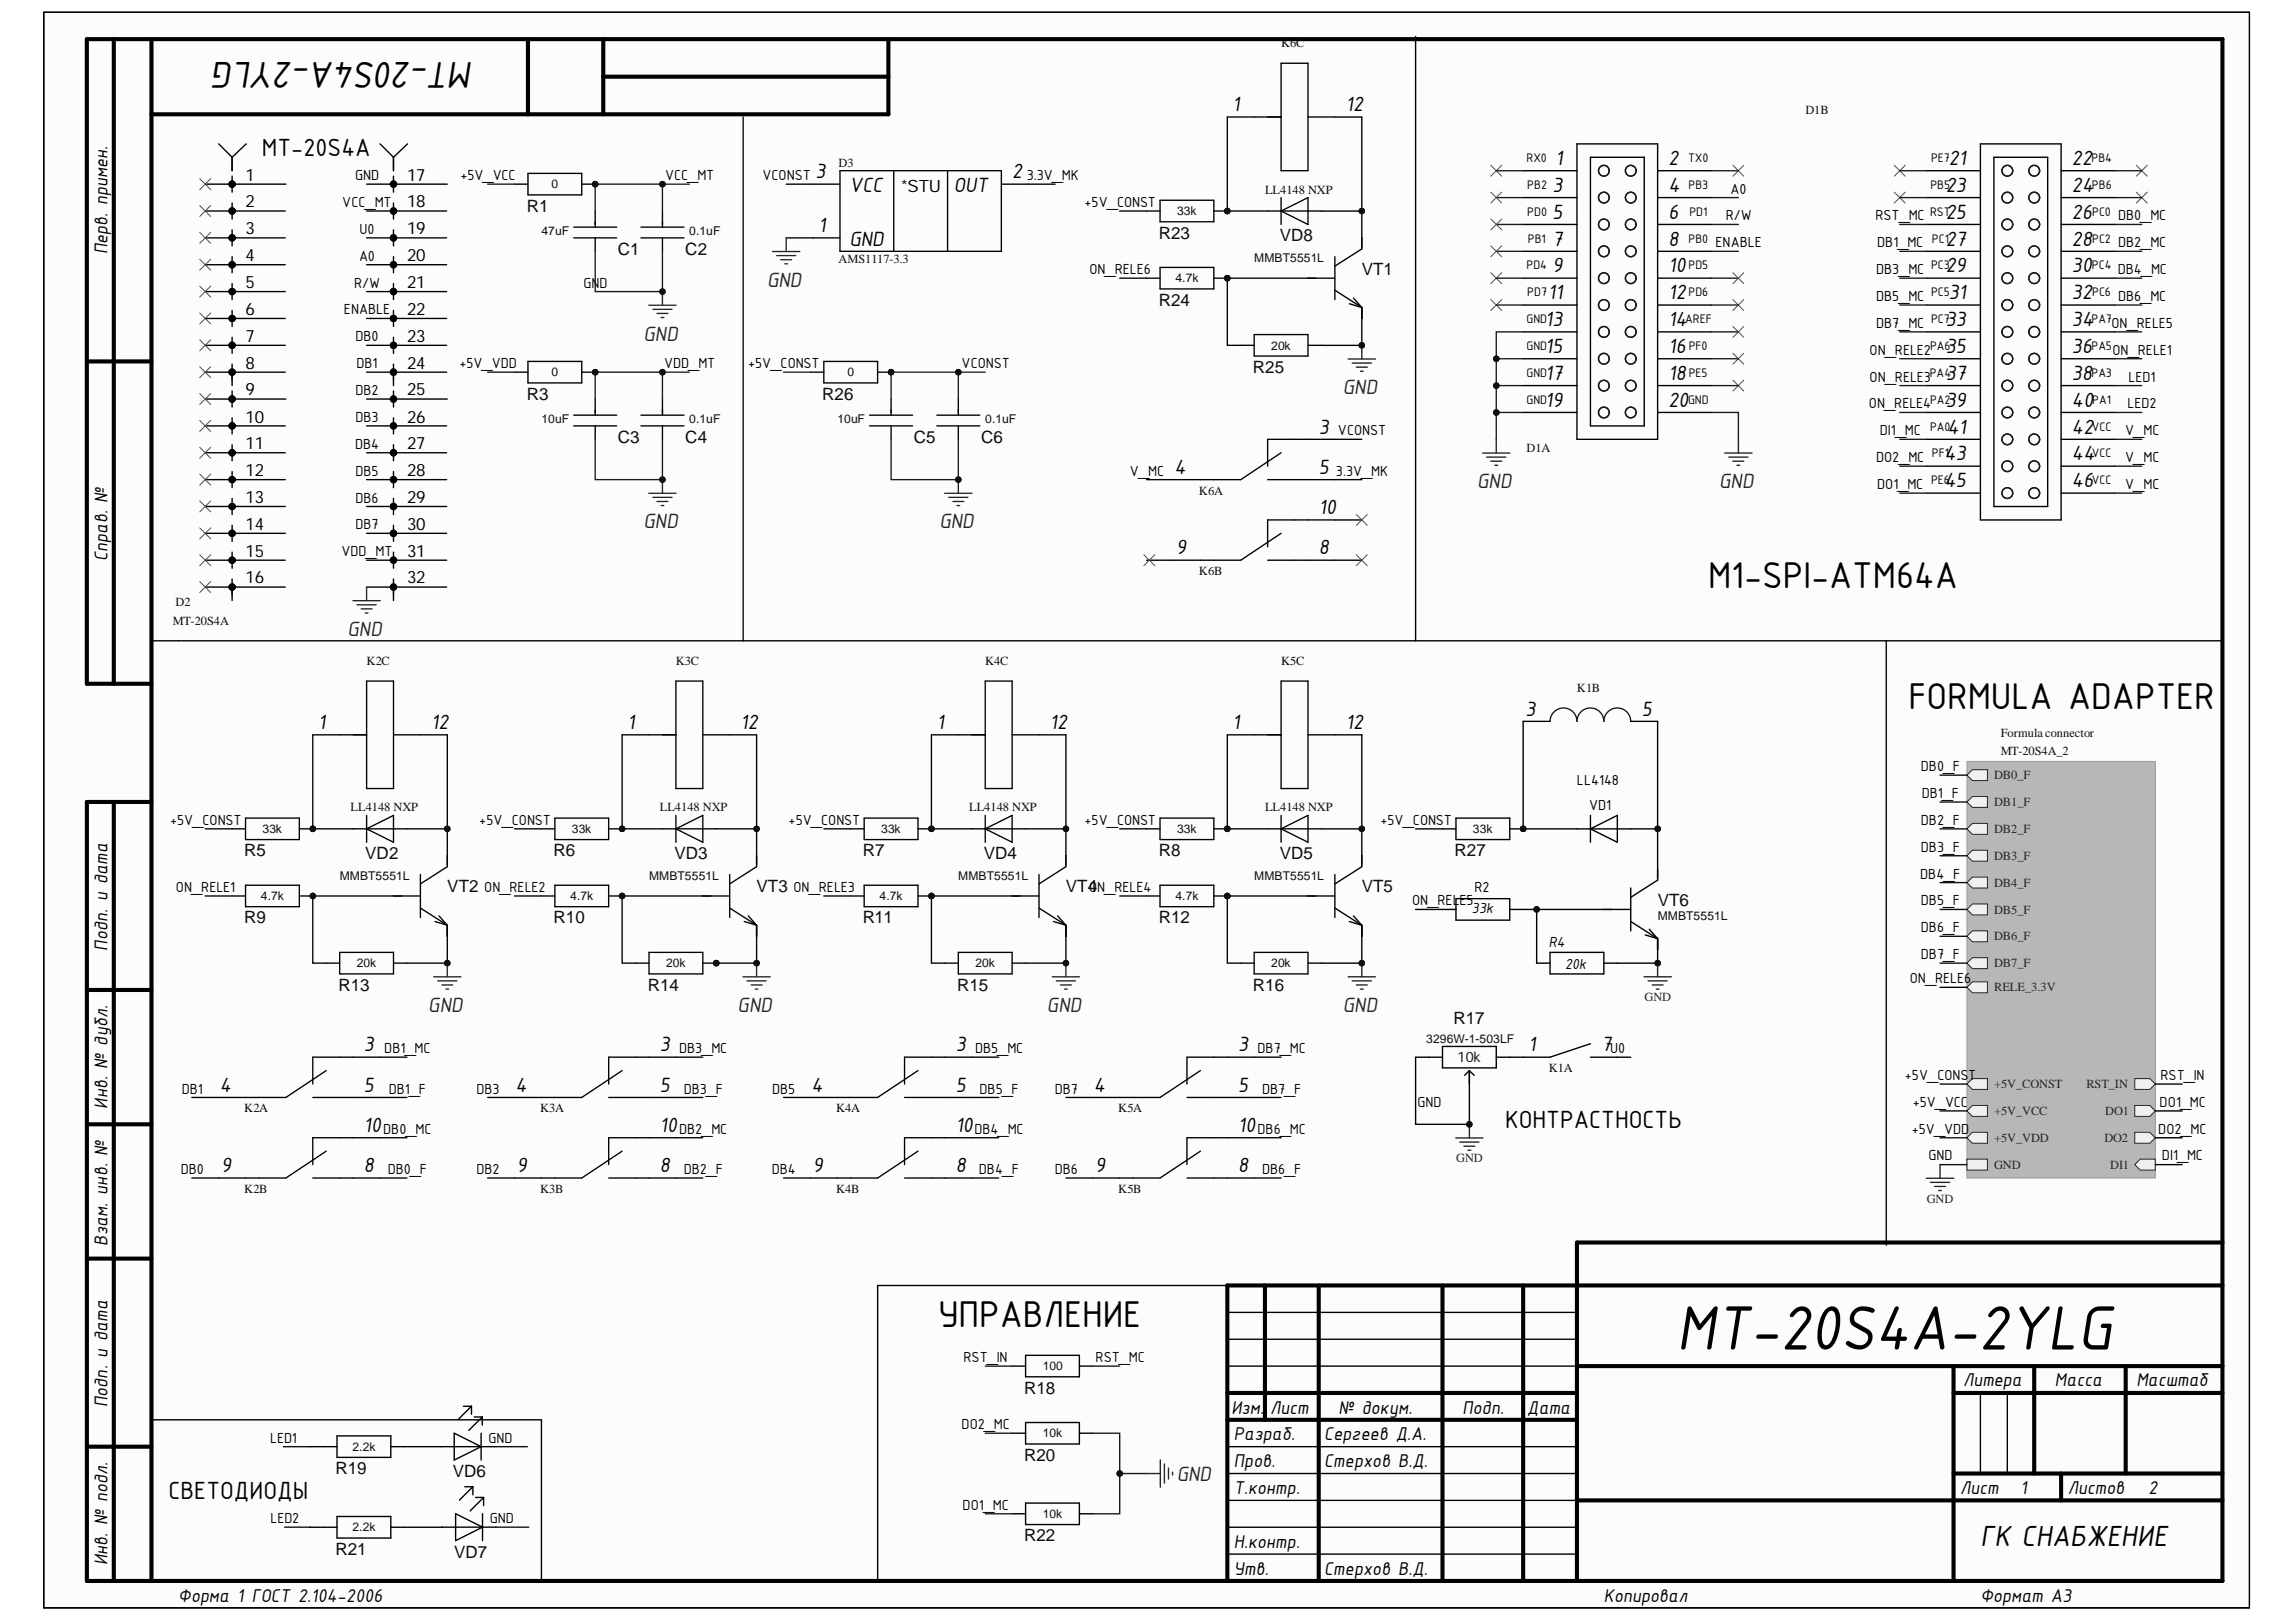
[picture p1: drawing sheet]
<svg xmlns="http://www.w3.org/2000/svg" width="297mm" height="210mm" viewBox="0 0 297 210" stroke-linecap="round" stroke-linejoin="round" font-family="sans-serif">
<defs><g id="words">
<text font-size="8.8" x="216.9" y="174.6">MT-20S4A-2YLG</text>
<text font-size="5.3" x="61.3" y="8.1" transform="rotate(-180 61.3 8.1)">MT-20S4A-2YLG</text>
<g font-size="5.2">
<text x="221" y="76.1">M1-SPI-ATM64A</text>
<text x="246.9" y="91.7">FORMULA ADAPTER</text>
<text x="121.4" y="171.7">УПРАВЛЕНИЕ</text>
</g>
<text font-size="4.1" x="256.2" y="200.1">ГК СНАБЖЕНИЕ</text>
<g font-size="3.5">
<text x="33.9" y="20.2">MT-20S4A</text>
<text x="194.7" y="146">КОНТРАСТНОСТЬ</text>
<text x="21.8" y="194">СВЕТОДИОДЫ</text>
</g>
<g font-size="2.9">
<text x="159.5" y="14.4">1</text>
<text x="174.1" y="14.4">12</text>
<text x="105.5" y="23.1">3</text>
<text x="131" y="23.1">2</text>
<text x="201.2" y="21.3">1</text>
<text x="215.9" y="21.3">2</text>
<text x="252.1" y="21.3">21</text>
<text x="268.1" y="21.3">22</text>
<text x="109.9" y="24.8">VCC</text>
<text x="123.4" y="24.8">OUT</text>
<text x="200.8" y="24.8">3</text>
<text x="200.8" y="28.3">5</text>
<text x="215.9" y="28.3">6</text>
<text x="215.9" y="24.8">4</text>
<text x="251.7" y="24.8">23</text>
<text x="251.7" y="28.3">25</text>
<text x="268.1" y="28.3">26</text>
<text x="268.1" y="24.8">24</text>
<text x="105.9" y="30">1</text>
<text x="109.9" y="31.8">GND</text>
<text x="200.8" y="31.8">7</text>
<text x="200.8" y="35.2">9</text>
<text x="215.9" y="35.2">10</text>
<text x="215.9" y="31.8">8</text>
<text x="251.7" y="31.8">27</text>
<text x="251.7" y="35.2">29</text>
<text x="268.1" y="35.2">30</text>
<text x="268.1" y="31.8">28</text>
<text x="200.3" y="38.7">11</text>
<text x="215.9" y="38.7">12</text>
<text x="252.1" y="38.7">31</text>
<text x="268.1" y="38.7">32</text>
<text x="199.9" y="42.2">13</text>
<text x="199.9" y="45.7">15</text>
<text x="215.9" y="45.7">16</text>
<text x="215.9" y="42.2">14</text>
<text x="251.7" y="42.2">33</text>
<text x="251.7" y="45.7">35</text>
<text x="268.1" y="45.7">36</text>
<text x="268.1" y="42.2">34</text>
<text x="199.9" y="49.1">17</text>
<text x="199.9" y="52.6">19</text>
<text x="215.9" y="52.6">20</text>
<text x="215.9" y="49.1">18</text>
<text x="251.7" y="49.1">37</text>
<text x="251.7" y="52.6">39</text>
<text x="268.1" y="52.6">40</text>
<text x="268.1" y="49.1">38</text>
<text x="170.6" y="56.1">3</text>
<text x="251.6" y="59.6">43</text>
<text x="251.9" y="56.1">41</text>
<text x="268.1" y="59.6">44</text>
<text x="268.1" y="56.1">42</text>
<text x="151.9" y="61.3">4</text>
<text x="170.6" y="61.3">5</text>
<text x="251.6" y="63">45</text>
<text x="268.1" y="63">46</text>
<text x="152.2" y="71.7">9</text>
<text x="170.6" y="71.7">8</text>
<text x="170.6" y="66.6">10</text>
<text x="41.2" y="94.4">1</text>
<text x="55.8" y="94.4">12</text>
<text x="81.2" y="94.4">1</text>
<text x="95.8" y="94.4">12</text>
<text x="121.2" y="94.4">1</text>
<text x="135.8" y="94.4">12</text>
<text x="159.5" y="94.4">1</text>
<text x="174.1" y="94.4">12</text>
<text x="197.4" y="92.6">3</text>
<text x="212.4" y="92.6">5</text>
<text x="47.1" y="136.1">3</text>
<text x="85.4" y="136.1">3</text>
<text x="123.6" y="136.1">3</text>
<text x="160.2" y="136.1">3</text>
<text x="197.8" y="136.1">1</text>
<text x="207.2" y="136.1">7</text>
<text x="28.4" y="141.3">4</text>
<text x="47.1" y="141.3">5</text>
<text x="66.7" y="141.3">4</text>
<text x="85.4" y="141.3">5</text>
<text x="105" y="141.3">4</text>
<text x="123.6" y="141.3">5</text>
<text x="141.5" y="141.3">4</text>
<text x="160.2" y="141.3">5</text>
<text x="47.1" y="146.5">10</text>
<text x="85.4" y="146.5">10</text>
<text x="123.6" y="146.5">10</text>
<text x="160.2" y="146.5">10</text>
<text x="28.6" y="151.7">9</text>
<text x="47.1" y="151.7">8</text>
<text x="66.9" y="151.7">9</text>
<text x="85.4" y="151.7">8</text>
<text x="105.2" y="151.7">9</text>
<text x="123.6" y="151.7">8</text>
<text x="141.7" y="151.7">9</text>
<text x="160.2" y="151.7">8</text>
</g>
<g font-size="2.9" fill="#262626">
<text x="99.2" y="37.1">GND</text>
<text x="83.2" y="44.1">GND</text>
<text x="173.7" y="51">GND</text>
<text x="191.1" y="63.2">GND</text>
<text x="222.4" y="63.2">GND</text>
<text x="83.2" y="68.4">GND</text>
<text x="121.5" y="68.4">GND</text>
<text x="45" y="82.3">GND</text>
<text x="55.4" y="130.9">GND</text>
<text x="95.4" y="130.9">GND</text>
<text x="135.4" y="130.9">GND</text>
<text x="173.7" y="130.9">GND</text>
<text x="152.2" y="191.7">GND</text>
</g>
<g font-size="2.6">
<text x="13.9" y="32.9" transform="rotate(-90 13.9 32.9)">Перв. примен.</text>
<text x="13.9" y="72.6" transform="rotate(-90 13.9 72.6)">Справ. №</text>
<text x="13.9" y="123" transform="rotate(-90 13.9 123)">Подп. и дата</text>
<text x="13.9" y="143.5" transform="rotate(-90 13.9 143.5)">Инв. № дубл.</text>
<text x="13.9" y="161.2" transform="rotate(-90 13.9 161.2)">Взам. инв. №</text>
<text x="254" y="179.4">Литера</text>
<text x="265.9" y="179.4">Масса</text>
<text x="276.4" y="179.4">Масштаб</text>
<text x="13.9" y="182.1" transform="rotate(-90 13.9 182.1)">Подп. и дата</text>
<text x="159.3" y="182.9">Изм.</text>
<text x="164.3" y="182.9">Лист</text>
<text x="173.2" y="182.9">№ докум.</text>
<text x="189.2" y="182.9">Подп.</text>
<text x="197.6" y="182.9">Дата</text>
<text x="159.6" y="186.4">Разраб.</text>
<text x="159.6" y="189.9">Пров.</text>
<text x="171.3" y="186.4">Сергеев Д.А.</text>
<text x="171.3" y="189.9">Стерхов В.Д.</text>
<text x="159.6" y="193.4">Т.контр.</text>
<text x="253.6" y="193.4">Лист</text>
<text x="261.4" y="193.4">1</text>
<text x="267.5" y="193.4">Листов</text>
<text x="278" y="193.4">2</text>
<text x="13.9" y="202.5" transform="rotate(-90 13.9 202.5)">Инв. № подл.</text>
<text x="159.6" y="200.3">Н.контр.</text>
<text x="159.6" y="203.8">Утв.</text>
<text x="171.3" y="203.8">Стерхов В.Д.</text>
<text x="23.1" y="207.3">Форма 1 ГОСТ 2.104-2006</text>
<text x="207.5" y="207.3">Копировал</text>
<text x="256.2" y="207.3">Формат А3</text>
</g>
<g font-size="2.2">
<text x="31.8" y="23.4">1</text>
<text x="52.7" y="23.4">17</text>
<text x="31.8" y="26.8">2</text>
<text x="52.7" y="26.8">18</text>
<text x="116.6" y="24.8">*STU</text>
<text x="31.8" y="30.3">3</text>
<text x="31.8" y="33.8">4</text>
<text x="52.7" y="30.3">19</text>
<text x="52.7" y="33.8">20</text>
<text x="31.8" y="40.7">6</text>
<text x="31.8" y="37.3">5</text>
<text x="52.7" y="40.7">22</text>
<text x="52.7" y="37.3">21</text>
<text x="31.8" y="47.7">8</text>
<text x="31.8" y="44.2">7</text>
<text x="52.7" y="47.7">24</text>
<text x="52.7" y="44.2">23</text>
<text x="31.8" y="51.2">9</text>
<text x="52.7" y="51.2">25</text>
<text x="31.8" y="58.1">11</text>
<text x="31.8" y="54.7">10</text>
<text x="52.7" y="58.1">27</text>
<text x="52.7" y="54.7">26</text>
<text x="31.8" y="61.6">12</text>
<text x="31.8" y="65.1">13</text>
<text x="52.7" y="61.6">28</text>
<text x="52.7" y="65.1">29</text>
<text x="31.8" y="68.6">14</text>
<text x="52.7" y="68.6">30</text>
<text x="31.8" y="75.5">16</text>
<text x="31.8" y="72">15</text>
<text x="52.7" y="75.5">32</text>
<text x="52.7" y="72">31</text>
</g>
<g font-size="2.2" fill="#0e0e0e">
<text x="68.1" y="27.4">R1</text>
<text x="79.9" y="33">C1</text>
<text x="88.7" y="33">C2</text>
<text x="149.9" y="30.9">R23</text>
<text x="165.6" y="31.2">VD8</text>
<text x="176.2" y="35.5">VT1</text>
<text x="149.9" y="39.5">R24</text>
<text x="68.1" y="51.7">R3</text>
<text x="106.4" y="51.7">R26</text>
<text x="162.1" y="48.3">R25</text>
<text x="79.9" y="57.3">C3</text>
<text x="88.7" y="57.3">C4</text>
<text x="118.2" y="57.3">C5</text>
<text x="126.9" y="57.3">C6</text>
<text x="31.6" y="110.8">R5</text>
<text x="47.2" y="111.2">VD2</text>
<text x="71.6" y="110.8">R6</text>
<text x="87.3" y="111.2">VD3</text>
<text x="111.6" y="110.8">R7</text>
<text x="127.3" y="111.2">VD4</text>
<text x="149.9" y="110.8">R8</text>
<text x="165.6" y="111.2">VD5</text>
<text x="188.2" y="110.8">R27</text>
<text x="31.6" y="119.5">R9</text>
<text x="57.9" y="115.5">VT2 ON_RELE2</text>
<text x="71.6" y="119.5">R10</text>
<text x="97.9" y="115.5">VT3 ON_RELE3</text>
<text x="111.6" y="119.5">R11</text>
<text x="137.9" y="115.5">VT4</text>
<text x="149.9" y="119.5">R12</text>
<text x="176.2" y="115.5">VT5</text>
<text x="214.5" y="117.2">VT6</text>
<text x="43.8" y="128.2">R13</text>
<text x="83.8" y="128.2">R14</text>
<text x="123.8" y="128.2">R15</text>
<text x="162.1" y="128.2">R16</text>
<text x="188" y="132.5">R17</text>
<text x="132.5" y="180.3">R18</text>
<text x="43.4" y="190.8">R19</text>
<text x="58.6" y="191.1">VD6</text>
<text x="132.5" y="189.1">R20</text>
<text x="43.4" y="201.2">R21</text>
<text x="58.8" y="201.6">VD7</text>
<text x="132.5" y="199.4">R22</text>
</g>
<g font-size="2.1">
<text x="190.4" y="118.2">33k</text>
<text x="200.4" y="122.5">R4</text>
<text x="202.5" y="125.4">20k</text>
</g>
<g font-size="2">
<text x="45.9" y="23.3">GND</text>
<text x="59.6" y="23.3">+5V_VCC</text>
<text x="86" y="23.3">VCC_MT</text>
<text x="98.6" y="23.3">VCONST</text>
<text x="132.8" y="23.3">3.3V_MK</text>
<text x="44.3" y="26.8">VCC_MT</text>
<text x="140.3" y="26.8">+5V_CONST</text>
<text x="223.3" y="28.5">R/W</text>
<text x="223.9" y="25.1">A0</text>
<text x="242.6" y="28.5">RST_MC</text>
<text x="274" y="28.5">DB0_MC</text>
<text x="46.4" y="33.8">A0</text>
<text x="46.5" y="30.3">U0</text>
<text x="140.9" y="35.5">ON_RELE6</text>
<text x="221.9" y="32">ENABLE</text>
<text x="242.7" y="35.5">DB3_MC</text>
<text x="242.8" y="32">DB1_MC</text>
<text x="274" y="35.5">DB4_MC</text>
<text x="274" y="32">DB2_MC</text>
<text x="44.5" y="40.7">ENABLE</text>
<text x="45.8" y="37.2">R/W</text>
<text x="75.5" y="37.2">GN</text>
<text x="77.6" y="37.2">D</text>
<text x="242.7" y="39">DB5_MC</text>
<text x="274" y="39">DB6_MC</text>
<text x="46" y="44.2">DB0</text>
<text x="46.1" y="47.7">DB1</text>
<text x="59.4" y="47.7">+5V_VDD</text>
<text x="85.9" y="47.7">VDD_MT</text>
<text x="96.8" y="47.7">+5V_CONST</text>
<text x="124.4" y="47.7">VCONST</text>
<text x="241.9" y="45.9">ON_RELE2</text>
<text x="242.7" y="42.4">DB7_MC</text>
<text x="273.2" y="42.4">ON_RELE5</text>
<text x="273.3" y="45.9">ON_RELE1</text>
<text x="46" y="51.1">DB2</text>
<text x="241.8" y="52.9">ON_RELE4</text>
<text x="241.9" y="49.4">ON_RELE3</text>
<text x="275.2" y="52.9">LED2</text>
<text x="275.4" y="49.4">LED1</text>
<text x="45.9" y="58.1">DB4</text>
<text x="46" y="54.6">DB3</text>
<text x="173.1" y="56.3">VCONST</text>
<text x="242.7" y="59.8">DO2_MC</text>
<text x="243.2" y="56.3">DI1_MC</text>
<text x="275" y="56.3">V_MC</text>
<text x="275" y="59.8">V_MC</text>
<text x="46" y="61.6">DB5</text>
<text x="46" y="65">DB6</text>
<text x="146.2" y="61.6">V_MC</text>
<text x="172.8" y="61.6">3.3V_MK</text>
<text x="242.8" y="63.3">DO1_MC</text>
<text x="275" y="63.3">V_MC</text>
<text x="44.2" y="72">VDD_MT</text>
<text x="46" y="68.5">DB7</text>
<text x="204" y="101.5">LL4148</text>
<text x="248.5" y="99.8">DB0_F</text>
<text x="22" y="106.7">+5V_CONST</text>
<text x="62" y="106.7">+5V_CONST</text>
<text x="102" y="106.7">+5V_CONST</text>
<text x="140.3" y="106.7">+5V_CONST</text>
<text x="178.6" y="106.7">+5V_CONST</text>
<text x="205.6" y="104.8">VD1</text>
<text x="248.5" y="106.7">DB2_F</text>
<text x="248.6" y="103.3">DB1_F</text>
<text x="248.4" y="113.7">DB4_F</text>
<text x="248.5" y="110.2">DB3_F</text>
<text x="22.8" y="115.4">ON_RELE1</text>
<text x="140.9" y="115.4">ON_RELE4</text>
<text x="182.7" y="117.2">ON_REL</text>
<text x="188.8" y="117.2">E5</text>
<text x="190.8" y="115.4">R2</text>
<text x="248.5" y="117.2">DB5_F</text>
<text x="248.5" y="120.6">DB6_F</text>
<text x="248.5" y="124.1">DB7_F</text>
<text x="247.1" y="127.2">ON_RELE6</text>
<text x="49.7" y="136.3">DB1_MC</text>
<text x="87.9" y="136.3">DB3_MC</text>
<text x="126.1" y="136.3">DB5_MC</text>
<text x="162.7" y="136.3">DB7_MC</text>
<text x="208.3" y="136.3">U0</text>
<text x="23.5" y="141.5">DB1</text>
<text x="50.3" y="141.5">DB1_F</text>
<text x="61.6" y="141.5">DB3</text>
<text x="88.4" y="141.5">DB3_F</text>
<text x="99.9" y="141.5">DB5</text>
<text x="126.7" y="141.5">DB5_F</text>
<text x="136.5" y="141.5">DB7</text>
<text x="163.3" y="141.5">DB7_F</text>
<text x="183.4" y="143.2">GND</text>
<text x="246.4" y="139.7">+5V_CONS</text>
<text x="247.5" y="143.2">+5V_VCC</text>
<text x="254.6" y="139.7">T</text>
<text x="279.4" y="143.2">DO1_MC</text>
<text x="279.5" y="139.7">RST_IN</text>
<text x="49.6" y="146.7">DB0_MC</text>
<text x="87.9" y="146.7">DB2_MC</text>
<text x="126.1" y="146.7">DB4_MC</text>
<text x="162.7" y="146.7">DB6_MC</text>
<text x="247.3" y="146.7">+5V_VDD</text>
<text x="279.2" y="146.7">DO2_MC</text>
<text x="23.4" y="151.9">DB0</text>
<text x="50.2" y="151.9">DB0_F</text>
<text x="61.6" y="151.9">DB2</text>
<text x="88.4" y="151.9">DB2_F</text>
<text x="99.9" y="151.9">DB4</text>
<text x="126.6" y="151.9">DB4_F</text>
<text x="136.5" y="151.9">DB6</text>
<text x="163.3" y="151.9">DB6_F</text>
<text x="249.5" y="150.2">GND</text>
<text x="279.7" y="150.2">DI1_MC</text>
<text x="124.7" y="176.2">RST_IN</text>
<text x="141.7" y="176.2">RST_MC</text>
<text x="124.4" y="185">DO2_MC</text>
<text x="34.9" y="186.7">LED1</text>
<text x="63.2" y="186.7">GND</text>
<text x="35" y="197.1">LED2</text>
<text x="63.4" y="197.1">GND</text>
<text x="124.5" y="195.4">DO1_MC</text>
</g>
<text font-size="1.9" fill="#0e0e0e" x="188.6" y="137.5">10k</text>
<g font-size="1.7">
<text x="197.5" y="21">RX0</text>
<text x="218.4" y="21">TX0</text>
<text x="249.8" y="21">PE7</text>
<text x="270.6" y="21">PB4</text>
<text x="197.6" y="27.9">PD0</text>
<text x="197.6" y="24.5">PB2</text>
<text x="218.4" y="24.5">PB3</text>
<text x="218.6" y="27.9">PD1</text>
<text x="249.7" y="27.9">RST</text>
<text x="249.7" y="24.5">PB5</text>
<text x="270.6" y="24.5">PB6</text>
<text x="270.7" y="27.9">PC0</text>
<text x="197.5" y="34.9">PD4</text>
<text x="197.7" y="31.4">PB1</text>
<text x="218.4" y="31.4">PB0</text>
<text x="218.4" y="34.9">PD5</text>
<text x="249.8" y="34.9">PC3</text>
<text x="249.9" y="31.4">PC1</text>
<text x="270.6" y="34.9">PC4</text>
<text x="270.7" y="31.4">PC2</text>
<text x="197.5" y="41.8">GND</text>
<text x="197.6" y="38.4">PD7</text>
<text x="218" y="41.8">AREF</text>
<text x="218.4" y="38.4">PD6</text>
<text x="249.8" y="41.8">PC7</text>
<text x="249.8" y="38.4">PC5</text>
<text x="270.6" y="41.8">PA7</text>
<text x="270.7" y="38.4">PC6</text>
<text x="197.5" y="45.3">GND</text>
<text x="218.5" y="45.3">PF0</text>
<text x="249.7" y="45.3">PA6</text>
<text x="270.6" y="45.3">PA5</text>
<text x="197.5" y="52.3">GND</text>
<text x="197.5" y="48.8">GND</text>
<text x="218.4" y="52.3">GND</text>
<text x="218.5" y="48.8">PE5</text>
<text x="249.7" y="48.8">PA4</text>
<text x="249.7" y="52.3">PA2</text>
<text x="270.6" y="48.8">PA3</text>
<text x="270.7" y="52.3">PA1</text>
<text x="249.7" y="55.7">PA0</text>
<text x="249.9" y="59.2">PF1</text>
<text x="270.6" y="59.2">VCC</text>
<text x="270.6" y="55.7">VCC</text>
<text x="249.8" y="62.7">PE6</text>
<text x="270.6" y="62.7">VCC</text>
</g>
<g font-size="1.6" fill="#0e0e0e">
<text x="165.7" y="6.1">K6C</text>
<text x="233.6" y="14.8">D1B</text>
<text x="108.5" y="21.6">D3</text>
<text x="71.4" y="24.4">0</text>
<text x="152.3" y="27.8">33k</text>
<text x="163.7" y="25.1">LL4148 NXP</text>
<text x="70" y="30.5">47uF</text>
<text x="89.2" y="30.5">0.1uF</text>
<text x="108.5" y="34.1">AMS1117-3.3</text>
<text x="162.3" y="33.9">MMBT5551L</text>
<text x="152.1" y="36.5">4.7k</text>
<text x="164.5" y="45.3">20k</text>
<text x="71.4" y="48.7">0</text>
<text x="109.6" y="48.7">0</text>
<text x="70" y="54.8">10uF</text>
<text x="89.2" y="54.8">0.1uF</text>
<text x="108.3" y="54.8">10uF</text>
<text x="127.5" y="54.8">0.1uF</text>
<text x="197.5" y="58.4">D1A</text>
<text x="155.1" y="64">K6A</text>
<text x="155.1" y="74.5">K6B</text>
<text x="22.4" y="80.8">MT-20S4A</text>
<text x="22.7" y="78.4">D2</text>
<text x="47.4" y="86.1">K2C</text>
<text x="87.4" y="86.1">K3C</text>
<text x="127.5" y="86.1">K4C</text>
<text x="165.7" y="86.1">K5C</text>
<text x="204" y="89.5">K1B</text>
<text x="258.8" y="95.4">Formulaconnector</text>
<text x="258.8" y="97.7">MT-20S4A_2</text>
<text x="34" y="107.8">33k</text>
<text x="45.3" y="105">LL4148 NXP</text>
<text x="74" y="107.8">33k</text>
<text x="85.4" y="105">LL4148 NXP</text>
<text x="114" y="107.8">33k</text>
<text x="125.4" y="105">LL4148 NXP</text>
<text x="152.3" y="107.8">33k</text>
<text x="163.7" y="105">LL4148 NXP</text>
<text x="190.6" y="107.8">33k</text>
<text x="43.9" y="113.9">MMBT5551L</text>
<text x="84" y="113.9">MMBT5551L</text>
<text x="124" y="113.9">MMBT5551L</text>
<text x="162.3" y="113.9">MMBT5551L</text>
<text x="33.8" y="116.5">4.7k</text>
<text x="73.8" y="116.5">4.7k</text>
<text x="113.8" y="116.5">4.7k</text>
<text x="152.1" y="116.5">4.7k</text>
<text x="214.5" y="119.1">MMBT5551L</text>
<text x="46.1" y="125.2">20k</text>
<text x="86.2" y="125.2">20k</text>
<text x="126.2" y="125.2">20k</text>
<text x="164.5" y="125.2">20k</text>
<text x="184.5" y="134.9">3296W-1-503LF</text>
<text x="31.6" y="144">K2A</text>
<text x="69.9" y="144">K3A</text>
<text x="108.2" y="144">K4A</text>
<text x="144.7" y="144">K5A</text>
<text x="200.4" y="138.8">K1A</text>
<text x="31.6" y="154.4">K2B</text>
<text x="69.9" y="154.4">K3B</text>
<text x="108.2" y="154.4">K4B</text>
<text x="144.7" y="154.4">K5B</text>
<text x="134.9" y="177.3">100</text>
<text x="45.6" y="187.7">2.2k</text>
<text x="134.9" y="186">10k</text>
<text x="134.9" y="196.4">10k</text>
<text x="45.6" y="198.2">2.2k</text>
</g>
<g font-size="1.6" fill="#262626">
<text x="258" y="100.9">DB0_F</text>
<text x="258" y="104.3">DB1_F</text>
<text x="258" y="107.8">DB2_F</text>
<text x="258" y="111.3">DB3_F</text>
<text x="258" y="114.8">DB4_F</text>
<text x="258" y="118.2">DB5_F</text>
<text x="258" y="121.7">DB6_F</text>
<text x="258" y="125.2">DB7_F</text>
<text x="212.8" y="129.6">GND</text>
<text x="258" y="128.3">RELE_3.3V</text>
<text x="258" y="140.8">+5V_CONST</text>
<text x="269.9" y="140.8">RST_IN</text>
<text x="258" y="144.3">+5V_VCC</text>
<text x="258" y="147.8">+5V_VDD</text>
<text x="272.2" y="147.8">DO2</text>
<text x="272.4" y="144.3">DO1</text>
<text x="188.4" y="150.4">GND</text>
<text x="249.3" y="155.7">GND</text>
<text x="258" y="151.2">GND</text>
<text x="273" y="151.2">DI1</text>
</g>
</g></defs>
<path d="M5.7 1.6h285.3v206.5h-285.3z" fill-rule="evenodd" fill="#fcfcfc"/>
<path d="M5.7 1.6h285.3v206.5h-285.3z" fill="none" stroke="#000" stroke-width=".13"/>
<path d="M5.7 1.6h285.3v206.5h-285.3z" fill-rule="evenodd" fill="#fcfcfc"/>
<path d="M5.7 1.6h285.3v206.5h-285.3z" fill="none" stroke="#000" stroke-width=".13"/>
<g fill="none" stroke="#000" stroke-width=".53">
<path d="M11.2 5.1v83.4h8.4M11.2 5.1h276.3v199.5h-276.3v-100.8M14.7 5.1v83.4M19.6 5.1v199.5M68.3 5.1v9.7M78 5.1v9.7M78 9.9h36.9M114.9 5.1v9.7h-95.3M11.2 46.8h8.4M11.2 103.8h8.4M14.7 103.8v100.8M11.2 128.1h8.4"/>
<path d="M11.2 145.5h8.4M11.2 162.9h8.4M163.6 166.4v17.3M170.6 166.4v38.2M186.6 166.4v38.2M197.1 166.4v38.2M204 176.8h83.5M252.7 176.8v27.8M263.2 176.8v13.9M275 176.8v13.9M287.5 166.4h-128.7v38.2M287.5 160.8h-83.5v43.8"/>
<path d="M11.2 187.2h8.4M158.8 180.3h45.2M158.8 183.7h45.2M204 194.2h83.5M252.7 190.7h34.8M252.7 180.3h34.8M266.6 190.7v3.5"/>
<circle cx="30" cy="23.8" r=".21"/>
<circle cx="30" cy="27.3" r=".21"/>
<circle cx="30" cy="30.8" r=".21"/>
<circle cx="30" cy="34.3" r=".21"/>
<circle cx="30" cy="37.7" r=".21"/>
<circle cx="50.9" cy="23.8" r=".21"/>
<circle cx="50.9" cy="27.3" r=".21"/>
<circle cx="50.9" cy="37.7" r=".21"/>
<circle cx="50.9" cy="34.3" r=".21"/>
<circle cx="50.9" cy="30.8" r=".21"/>
<circle cx="30" cy="41.2" r=".21"/>
<circle cx="30" cy="44.7" r=".21"/>
<circle cx="30" cy="58.6" r=".21"/>
<circle cx="30" cy="51.6" r=".21"/>
<circle cx="30" cy="48.2" r=".21"/>
<circle cx="30" cy="55.1" r=".21"/>
<circle cx="50.9" cy="41.2" r=".21"/>
<circle cx="50.9" cy="44.7" r=".21"/>
<circle cx="50.9" cy="58.6" r=".21"/>
<circle cx="50.9" cy="55.1" r=".21"/>
<circle cx="50.9" cy="48.2" r=".21"/>
<circle cx="50.9" cy="51.6" r=".21"/>
<circle cx="30" cy="76" r=".21"/>
<circle cx="30" cy="62.1" r=".21"/>
<circle cx="30" cy="72.5" r=".21"/>
<circle cx="30" cy="69" r=".21"/>
<circle cx="30" cy="65.5" r=".21"/>
<circle cx="50.9" cy="76" r=".21"/>
<circle cx="50.9" cy="62.1" r=".21"/>
<circle cx="50.9" cy="65.5" r=".21"/>
<circle cx="50.9" cy="69" r=".21"/>
<circle cx="50.9" cy="72.5" r=".21"/>
</g>
<g fill="none" stroke="#000" stroke-width=".18">
<path d="M5.7 1.6h285.3v206.5h-285.3zM28.3 18.6l1.7 1.8M31.9 18.6l-1.9 1.8M49.2 18.6l1.7 1.8M52.7 18.6l-1.8 1.8M204 18.6h10.5v38.3h-10.5zM256.2 18.6h10.4v48.7h-10.4zM26.5 34.3h10.4M26.5 30.8h10.4M26.5 23.8h10.5M26.5 27.3h10.4M26.5 37.7h10.4"/>
<path d="M30 20.4v1.7M30 22.8v2.1M30 26.3v2M30 29.7v2.1M30 33.2v2.1M30 36.7v2.1M47.4 34.3h10.4M47.4 30.8h10.4M47.4 23.8h10.5M47.4 27.3h10.4M47.4 37.7h10.4M50.9 20.4v1.7"/>
<path d="M50.9 22.8v2.1M50.9 26.3v2M50.9 29.7v2.1M50.9 33.2v2.1M50.9 36.7v2.1M197.1 22.1h6.9M197.1 25.6h6.9M197.1 29h6.9M197.1 32.5h6.9M197.1 36h6.9M197.1 39.5h6.9M205.8 20.4h6.9v34.7h-6.9z"/>
<path d="M214.5 22.1h6.9M214.5 25.6h6.9M214.5 29h6.9M214.5 32.5h6.9M214.5 36h6.9M214.5 39.5h6.9M249.3 22.1h6.9M249.3 25.6h6.9M249.3 29h6.9M249.3 32.5h6.9M249.3 36h6.9M249.3 39.5h6.9"/>
<path d="M258 20.4h6.9v45.1h-6.9zM266.6 22.1h7M266.6 25.6h7M266.6 29h7M266.6 32.5h7M266.6 36h7M266.6 39.5h7M26.5 41.2h10.4M26.5 48.2h10.4M26.5 44.7h10.4M26.5 58.6h10.4M26.5 51.6h10.5"/>
<path d="M26.5 55.1h10.4M30 40.2v2.1M30 43.6v2.1M30 47.1v2.8M30 50.6v2.1M30 54.1v2.1M30 57.5v2.1M47.4 41.2h10.4M47.4 48.2h10.4M47.4 44.7h10.4M47.4 58.6h10.4M47.4 51.6h10.5"/>
<path d="M47.4 55.1h10.4M50.9 40.2v2.1M50.9 43.6v2.1M50.9 47.1v2.8M50.9 50.6v2.1M50.9 54.1v2.1M50.9 57.5v2.1M197.1 42.9h6.9M197.1 46.4h6.9M197.1 49.9h6.9M197.1 53.4h6.9M214.5 42.9h6.9"/>
<path d="M214.5 46.4h6.9M214.5 49.9h6.9M214.5 53.4h6.9M249.3 56.9h6.9M249.3 42.9h6.9M249.3 46.4h6.9M249.3 49.9h6.9M249.3 53.4h6.9M266.6 56.9h7M266.6 42.9h7M266.6 46.4h7M266.6 49.9h7"/>
<path d="M266.6 53.4h7M26.5 62.1h10.4M26.5 69h10.4M26.5 65.5h10.4M26.5 76h10.4M26.5 72.5h10.4M30 61v2.1M30 64.5v2.1M30 68v2.1M30 71.5v2M30 74.9v2.8M47.4 62.1h10.4"/>
<path d="M47.4 69h10.4M47.4 65.5h10.4M47.4 76h10.4M47.4 72.5h10.4M50.9 61v2.1M50.9 64.5v2.1M50.9 68v2.1M50.9 71.5v2M50.9 74.9v2.8M249.3 60.3h6.9M249.3 63.8h6.9M266.6 60.3h7"/>
<path d="M266.6 63.8h7M158.8 176.8h45.2M158.8 173.3h45.2M158.8 169.8h45.2M158.8 187.2h45.2M158.8 194.2h45.2M158.8 190.7h45.2M158.8 197.6h45.2M256.2 180.3v10.4M259.7 180.3v10.4M158.8 201.1h45.2"/>
</g>
<g fill="none" stroke="#1c1c1c" stroke-width=".18">
<path d="M193.6 29h3.5M193.6 22.1h3.5M193.6 25.6h3.5M193.6 32.5h3.5M193.6 36h3.5M193.6 39.5h3.5M245.8 29h3.5M197.1 42.9h-3.5v14M245.8 46.4h3.5M245.8 49.9h3.5M245.8 53.4h3.5M245.8 56.9h3.5"/>
<path d="M273.6 49.9h3.5M273.6 53.4h3.5M273.6 56.9h3.5M245.8 60.3h3.5M245.8 63.8h3.5M273.6 60.3h3.5M273.6 63.8h3.5"/>
<circle cx="207.5" cy="39.5" r=".7"/>
<circle cx="207.5" cy="29" r=".69"/>
<circle cx="207.5" cy="32.5" r=".69"/>
<circle cx="207.5" cy="22.1" r=".69"/>
<circle cx="207.5" cy="25.6" r=".69"/>
<circle cx="207.5" cy="36" r=".69"/>
<circle cx="211" cy="39.5" r=".7"/>
<circle cx="211" cy="29" r=".69"/>
<circle cx="211" cy="32.5" r=".69"/>
<circle cx="211" cy="22.1" r=".69"/>
<circle cx="211" cy="25.6" r=".69"/>
<circle cx="211" cy="36" r=".69"/>
<circle cx="259.7" cy="25.6" r=".7"/>
<circle cx="259.7" cy="36" r=".7"/>
<circle cx="259.7" cy="22.1" r=".7"/>
<circle cx="259.7" cy="32.5" r=".7"/>
<circle cx="259.7" cy="29" r=".7"/>
<circle cx="259.7" cy="39.5" r=".7"/>
<circle cx="263.2" cy="36" r=".7"/>
<circle cx="263.2" cy="25.6" r=".7"/>
<circle cx="263.2" cy="22.1" r=".7"/>
<circle cx="263.2" cy="32.5" r=".7"/>
<circle cx="263.2" cy="29" r=".7"/>
<circle cx="263.2" cy="39.5" r=".7"/>
<circle cx="207.5" cy="42.9" r=".7"/>
<circle cx="207.5" cy="46.4" r=".7"/>
<circle cx="207.5" cy="49.9" r=".69"/>
<circle cx="207.5" cy="53.4" r=".69"/>
<circle cx="211" cy="42.9" r=".7"/>
<circle cx="211" cy="46.4" r=".7"/>
<circle cx="211" cy="49.9" r=".69"/>
<circle cx="211" cy="53.4" r=".69"/>
<circle cx="259.7" cy="56.9" r=".7"/>
<circle cx="259.7" cy="53.4" r=".7"/>
<circle cx="259.7" cy="49.9" r=".7"/>
<circle cx="259.7" cy="46.4" r=".7"/>
<circle cx="259.7" cy="43" r=".7"/>
<circle cx="263.2" cy="56.9" r=".7"/>
<circle cx="263.2" cy="53.4" r=".7"/>
<circle cx="263.2" cy="49.9" r=".7"/>
<circle cx="263.2" cy="46.4" r=".7"/>
<circle cx="263.2" cy="43" r=".7"/>
<circle cx="259.7" cy="60.3" r=".7"/>
<circle cx="259.7" cy="63.8" r=".7"/>
<circle cx="263.2" cy="60.3" r=".7"/>
<circle cx="263.2" cy="63.8" r=".7"/>
</g>
<g fill="none" stroke="#4c4c4c" stroke-width=".13">
<path d="M192.9 21.4l1.4 1.4M192.9 35.3l1.4 1.4M192.9 38.8l1.4 1.4M194.3 21.4l-1.4 1.4M194.3 35.3l-1.4 1.4M194.3 38.8l-1.4 1.4M224.2 21.4l1.4 1.4M224.2 38.8l1.4 1.4M225.6 21.4l-1.4 1.4M225.6 38.8l-1.4 1.4M245.1 21.4l1.4 1.4M245.1 24.9l1.4 1.4"/>
<path d="M246.5 21.4l-1.4 1.4M246.5 24.9l-1.4 1.4M276.4 21.4l1.4 1.4M276.4 24.9l1.4 1.4M277.8 21.4l-1.4 1.4M277.8 24.9l-1.4 1.4M224.2 42.2l1.4 1.5M224.2 45.7l1.4 1.4M224.2 49.2l1.4 1.4M225.6 42.2l-1.4 1.5M225.6 45.7l-1.4 1.4M225.6 49.2l-1.4 1.4"/>
</g>
<path d="M191.8 58.6h3.5M192.3 59.2h2.5M192.9 59.7h1.4M193.6 56.9v1.7M223.1 58.6h3.6M223.7 59.2h2.4M224.2 59.7h1.4M224.9 56.9v1.7M193.4 60.2h.4M224.7 60.2h.4" fill="none" stroke="#262626" stroke-width=".18"/>
<circle cx="193.6" cy="46.4" r=".35" fill="#0e0e0e"/>
<circle cx="193.6" cy="46.4" r=".35" fill="none" stroke="#0e0e0e" stroke-width=".13"/>
<circle cx="193.6" cy="49.9" r=".35" fill="#0e0e0e"/>
<circle cx="193.6" cy="49.9" r=".35" fill="none" stroke="#0e0e0e" stroke-width=".13"/>
<circle cx="193.6" cy="53.4" r=".35" fill="#0e0e0e"/>
<circle cx="193.6" cy="53.4" r=".35" fill="none" stroke="#0e0e0e" stroke-width=".13"/>
<path d="M193.6 46.4h3.5" fill="none" stroke="#1c1c1c" stroke-width=".18"/>
<circle cx="193.6" cy="46.4" r=".35" fill="#0e0e0e"/>
<circle cx="193.6" cy="46.4" r=".35" fill="none" stroke="#0e0e0e" stroke-width=".13"/>
<path d="M193.6 49.9h3.5" fill="none" stroke="#1c1c1c" stroke-width=".18"/>
<circle cx="193.6" cy="49.9" r=".35" fill="#0e0e0e"/>
<circle cx="193.6" cy="49.9" r=".35" fill="none" stroke="#0e0e0e" stroke-width=".13"/>
<path d="M193.6 53.4h3.5" fill="none" stroke="#1c1c1c" stroke-width=".18"/>
<circle cx="193.6" cy="53.4" r=".35" fill="#0e0e0e"/>
<circle cx="193.6" cy="53.4" r=".35" fill="none" stroke="#0e0e0e" stroke-width=".13"/>
<g fill="none" stroke="#1c1c1c" stroke-width=".18">
<path d="M221.4 22.1h3.5M221.4 25.6h3.5M221.4 29h3.5M221.4 32.5h3.5M221.4 36h3.5M221.4 39.5h3.5M245.8 22.1h3.5M245.8 25.6h3.5M245.8 32.5h3.5M245.8 36h3.5M245.8 39.5h3.5M273.6 22.1h3.5"/>
<path d="M273.6 25.6h3.5M273.6 29h3.5M273.6 32.5h3.5M273.6 36h3.5M273.6 39.5h3.5M221.4 53.4h3.5v3.5M221.4 42.9h3.5M221.4 46.4h3.5M221.4 49.9h3.5M245.8 42.9h3.5M273.6 42.9h3.5M273.6 46.4h3.5"/>
</g>
<path d="M188.3 147.3h3.6M188.9 147.8h2.4M189.4 148.3h1.4M189.9 148.9h.4M190.1 145.5v1.8" fill="none" stroke="#262626" stroke-width=".18"/>
<circle cx="190.1" cy="145.5" r=".35" fill="#0e0e0e"/>
<circle cx="190.1" cy="145.5" r=".35" fill="none" stroke="#0e0e0e" stroke-width=".13"/>
<path d="M36.6 187.2h3.5M36.8 197.6h3.3M64 187.2h4.2M64.2 197.6h4.2" fill="none" stroke="#0e0e0e" stroke-width=".18"/>
<path d="M40.5 95.1h6.9M47.4 88.1h3.5v13.9h-3.5zM50.9 95.1h7M42.2 138.5l-5.2 3.5h-8.7M49.2 136.8h-8.7v3.5M40.5 142h8.7M40.5 152.4h8.7M42.2 149l-5.2 3.4h-8.7M49.2 147.2h-8.7v3.5" fill="none" stroke="#000" stroke-width=".17"/>
<circle cx="40.5" cy="107.3" r=".35" fill="#0e0e0e"/>
<circle cx="40.5" cy="107.3" r=".35" fill="none" stroke="#0e0e0e" stroke-width=".13"/>
<path d="M30 107.3h1.8M38.7 107.3h1.8" fill="none" stroke="#000" stroke-width=".17"/>
<circle cx="40.5" cy="107.3" r=".35" fill="#0e0e0e"/>
<circle cx="40.5" cy="107.3" r=".35" fill="none" stroke="#0e0e0e" stroke-width=".13"/>
<path d="M31.8 105.9h6.9v2.7h-6.9z" fill="none" stroke="#000" stroke-width=".17"/>
<circle cx="40.5" cy="115.9" r=".35" fill="#0e0e0e"/>
<circle cx="40.5" cy="115.9" r=".35" fill="none" stroke="#0e0e0e" stroke-width=".13"/>
<path d="M30 115.9h1.8M38.7 115.9h1.8" fill="none" stroke="#000" stroke-width=".17"/>
<circle cx="40.5" cy="115.9" r=".35" fill="#0e0e0e"/>
<circle cx="40.5" cy="115.9" r=".35" fill="none" stroke="#0e0e0e" stroke-width=".13"/>
<g fill="none" stroke="#000" stroke-width=".17">
<path d="M40.5 95.1v12.2h12.1M31.8 114.6h6.9v2.7h-6.9zM47.4 107.3l3.5-1.8v3.5zM47.4 105.5v3.5M50.9 115.9h3.5M54.4 117.5l3.5 2.2M54.4 113.2v5.5M56.3 119.2l1.6 .5M56.8 118.5l1.1 1.2M57.9 110.7v1.5l-3.5 2.2M57.9 119.7v1.5M42.2 124.6h1.7"/>
<path d="M43.9 123.2h7v2.8h-7zM50.9 124.6h1.7"/>
</g>
<circle cx="40.5" cy="107.3" r=".35" fill="#0e0e0e"/>
<circle cx="40.5" cy="107.3" r=".35" fill="none" stroke="#0e0e0e" stroke-width=".13"/>
<path d="M57.9 95.1v12.2h-5.3" fill="none" stroke="#000" stroke-width=".17"/>
<circle cx="57.9" cy="107.3" r=".35" fill="#0e0e0e"/>
<circle cx="57.9" cy="107.3" r=".35" fill="none" stroke="#0e0e0e" stroke-width=".13"/>
<path d="M57.9 107.3v3.4" fill="none" stroke="#000" stroke-width=".17"/>
<circle cx="57.9" cy="107.3" r=".35" fill="#0e0e0e"/>
<circle cx="57.9" cy="107.3" r=".35" fill="none" stroke="#0e0e0e" stroke-width=".13"/>
<path d="M26.5 115.9h3.5M26.5 107.3h3.5M50.9 115.9h-10.4v8.7h1.7" fill="none" stroke="#000" stroke-width=".17"/>
<circle cx="40.5" cy="115.9" r=".35" fill="#0e0e0e"/>
<circle cx="40.5" cy="115.9" r=".35" fill="none" stroke="#0e0e0e" stroke-width=".13"/>
<path d="M57.9 121.2v3.4h-5.3" fill="none" stroke="#000" stroke-width=".17"/>
<circle cx="57.9" cy="124.6" r=".35" fill="#0e0e0e"/>
<circle cx="57.9" cy="124.6" r=".35" fill="none" stroke="#0e0e0e" stroke-width=".13"/>
<path d="M56.1 126.4h3.5M56.6 126.9h2.5M57.2 127.5h1.4M57.7 128h.3M57.9 124.6v1.8" fill="none" stroke="#262626" stroke-width=".17"/>
<circle cx="57.9" cy="124.6" r=".35" fill="#0e0e0e"/>
<circle cx="57.9" cy="124.6" r=".35" fill="none" stroke="#0e0e0e" stroke-width=".13"/>
<path d="M254.5 98.5h24.3v53.9h-24.3z" fill-rule="evenodd" fill="#b7b7b7"/>
<path d="M254.5 98.5h24.3v53.9h-24.3z" fill="none" stroke="#999" stroke-width=".13"/>
<path d="M276.2 143.1h1.9l.7 .7-.7 .7h-1.9z" fill-rule="evenodd" fill="#f0f0f0"/>
<path d="M276.2 143.1h1.9l.7 .7-.7 .7h-1.9z" fill="none" stroke="#262626" stroke-width=".13"/>
<path d="M276.2 146.5h1.9l.7 .7-.7 .7h-1.9z" fill-rule="evenodd" fill="#f0f0f0"/>
<path d="M276.2 146.5h1.9l.7 .7-.7 .7h-1.9z" fill="none" stroke="#262626" stroke-width=".13"/>
<path d="M276.2 150.7l.7-.7h1.9v1.4h-1.9z" fill-rule="evenodd" fill="#f0f0f0"/>
<path d="M276.2 150.7l.7-.7h1.9v1.4h-1.9z" fill="none" stroke="#262626" stroke-width=".13"/>
<path d="M254.5 143.8l.7-.7h1.9v1.4h-1.9z" fill-rule="evenodd" fill="#f0f0f0"/>
<path d="M254.5 143.8l.7-.7h1.9v1.4h-1.9z" fill="none" stroke="#262626" stroke-width=".13"/>
<path d="M254.5 147.2l.7-.7h1.9v1.4h-1.9z" fill-rule="evenodd" fill="#f0f0f0"/>
<path d="M254.5 147.2l.7-.7h1.9v1.4h-1.9z" fill="none" stroke="#262626" stroke-width=".13"/>
<path d="M254.5 150h2.6v1.4h-2.6z" fill-rule="evenodd" fill="#f0f0f0"/>
<path d="M254.5 150h2.6v1.4h-2.6z" fill="none" stroke="#262626" stroke-width=".13"/>
<path d="M254.5 140.3l.7-.7h1.9v1.4h-1.9z" fill-rule="evenodd" fill="#f0f0f0"/>
<path d="M254.5 140.3l.7-.7h1.9v1.4h-1.9z" fill="none" stroke="#262626" stroke-width=".13"/>
<path d="M254.5 100.3l.7-.7h1.9v1.4h-1.9z" fill-rule="evenodd" fill="#f0f0f0"/>
<path d="M254.5 100.3l.7-.7h1.9v1.4h-1.9z" fill="none" stroke="#262626" stroke-width=".13"/>
<path d="M254.5 103.8l.7-.7h1.9v1.4h-1.9z" fill-rule="evenodd" fill="#f0f0f0"/>
<path d="M254.5 103.8l.7-.7h1.9v1.4h-1.9z" fill="none" stroke="#262626" stroke-width=".13"/>
<path d="M254.5 107.3l.7-.7h1.9v1.4h-1.9z" fill-rule="evenodd" fill="#f0f0f0"/>
<path d="M254.5 107.3l.7-.7h1.9v1.4h-1.9z" fill="none" stroke="#262626" stroke-width=".13"/>
<path d="M254.5 110.7l.7-.7h1.9v1.4h-1.9z" fill-rule="evenodd" fill="#f0f0f0"/>
<path d="M254.5 110.7l.7-.7h1.9v1.4h-1.9z" fill="none" stroke="#262626" stroke-width=".13"/>
<path d="M254.5 114.2l.7-.7h1.9v1.4h-1.9z" fill-rule="evenodd" fill="#f0f0f0"/>
<path d="M254.5 114.2l.7-.7h1.9v1.4h-1.9z" fill="none" stroke="#262626" stroke-width=".13"/>
<path d="M254.5 117.7l.7-.7h1.9v1.4h-1.9z" fill-rule="evenodd" fill="#f0f0f0"/>
<path d="M254.5 117.7l.7-.7h1.9v1.4h-1.9z" fill="none" stroke="#262626" stroke-width=".13"/>
<path d="M254.5 121.2l.7-.7h1.9v1.4h-1.9z" fill-rule="evenodd" fill="#f0f0f0"/>
<path d="M254.5 121.2l.7-.7h1.9v1.4h-1.9z" fill="none" stroke="#262626" stroke-width=".13"/>
<path d="M254.5 124.6l.7-.7h1.9v1.5h-1.9z" fill-rule="evenodd" fill="#f0f0f0"/>
<path d="M254.5 124.6l.7-.7h1.9v1.5h-1.9z" fill="none" stroke="#262626" stroke-width=".13"/>
<path d="M276.2 139.6h1.9l.7 .7-.7 .7h-1.9z" fill-rule="evenodd" fill="#f0f0f0"/>
<path d="M276.2 139.6h1.9l.7 .7-.7 .7h-1.9z" fill="none" stroke="#262626" stroke-width=".13"/>
<path d="M254.5 127.8l.7-.7h1.9v1.4h-1.9z" fill-rule="evenodd" fill="#f0f0f0"/>
<path d="M254.5 127.8l.7-.7h1.9v1.4h-1.9z" fill="none" stroke="#262626" stroke-width=".13"/>
<path d="M249.2 152.5h3.6M249.8 153h2.4M250.3 153.5h1.4M250.8 154.1h.4M251 150.7v1.8" fill="none" stroke="#262626" stroke-width=".18"/>
<path d="M251 100.3h3.5M251 103.8h3.5M251 107.3h3.5M251 110.7h3.5M251 114.2h3.5M251 117.7h3.5M251 121.2h3.5M251 124.6h3.5M251 147.2h3.5M251 143.8h3.5M251 140.3h3.5M251 150.7h3.5" fill="none" stroke="#0e0e0e" stroke-width=".18"/>
<g fill="none" stroke="#000" stroke-width=".17">
<path d="M80.5 95.1h6.9M87.4 88.1h3.5v13.9h-3.5zM90.9 95.1h7M49.2 136.8h3.4M80.5 138.5l-5.2 3.5h-8.7M87.4 136.8h-8.7v3.5M24.8 142h3.5M24.8 152.4h3.5M49.2 142h3.4M49.2 152.4h3.4M49.2 147.2h3.4M78.7 142h8.7"/>
<path d="M78.7 152.4h8.7M80.5 149l-5.2 3.4h-8.7M87.4 147.2h-8.7v3.5"/>
</g>
<circle cx="80.5" cy="107.3" r=".35" fill="#0e0e0e"/>
<circle cx="80.5" cy="107.3" r=".35" fill="none" stroke="#0e0e0e" stroke-width=".13"/>
<path d="M70 107.3h1.8M78.7 107.3h1.8" fill="none" stroke="#000" stroke-width=".17"/>
<circle cx="80.5" cy="107.3" r=".35" fill="#0e0e0e"/>
<circle cx="80.5" cy="107.3" r=".35" fill="none" stroke="#0e0e0e" stroke-width=".13"/>
<path d="M71.8 105.9h6.9v2.7h-6.9z" fill="none" stroke="#000" stroke-width=".17"/>
<circle cx="80.5" cy="115.9" r=".35" fill="#0e0e0e"/>
<circle cx="80.5" cy="115.9" r=".35" fill="none" stroke="#0e0e0e" stroke-width=".13"/>
<path d="M70 115.9h1.8M78.7 115.9h1.8" fill="none" stroke="#000" stroke-width=".17"/>
<circle cx="80.5" cy="115.9" r=".35" fill="#0e0e0e"/>
<circle cx="80.5" cy="115.9" r=".35" fill="none" stroke="#0e0e0e" stroke-width=".13"/>
<path d="M71.8 114.6h6.9v2.7h-6.9z" fill="none" stroke="#000" stroke-width=".17"/>
<circle cx="92.7" cy="124.6" r=".35" fill="#0e0e0e"/>
<circle cx="92.7" cy="124.6" r=".35" fill="none" stroke="#0e0e0e" stroke-width=".13"/>
<path d="M82.2 124.6h1.8M90.9 124.6h1.8" fill="none" stroke="#000" stroke-width=".17"/>
<circle cx="92.7" cy="124.6" r=".35" fill="#0e0e0e"/>
<circle cx="92.7" cy="124.6" r=".35" fill="none" stroke="#0e0e0e" stroke-width=".13"/>
<path d="M80.5 95.1v12.2h12.2M87.4 107.3l3.5-1.8v3.5zM87.4 105.5v3.5M90.9 115.9h3.5M94.4 117.5l3.5 2.2M94.4 113.2v5.5M96.3 119.2l1.6 .5M96.8 118.5l1.1 1.2M97.9 110.7v1.5l-3.5 2.2M97.9 119.7v1.5M84 123.2h6.9v2.8h-6.9z" fill="none" stroke="#000" stroke-width=".17"/>
<circle cx="80.5" cy="107.3" r=".35" fill="#0e0e0e"/>
<circle cx="80.5" cy="107.3" r=".35" fill="none" stroke="#0e0e0e" stroke-width=".13"/>
<path d="M97.9 95.1v12.2h-5.2" fill="none" stroke="#000" stroke-width=".17"/>
<circle cx="97.9" cy="107.3" r=".35" fill="#0e0e0e"/>
<circle cx="97.9" cy="107.3" r=".35" fill="none" stroke="#0e0e0e" stroke-width=".13"/>
<path d="M97.9 107.3v3.4" fill="none" stroke="#000" stroke-width=".17"/>
<circle cx="97.9" cy="107.3" r=".35" fill="#0e0e0e"/>
<circle cx="97.9" cy="107.3" r=".35" fill="none" stroke="#0e0e0e" stroke-width=".13"/>
<path d="M66.6 115.9h3.4M66.6 107.3h3.4M90.9 115.9h-10.4v8.7h1.7" fill="none" stroke="#000" stroke-width=".17"/>
<circle cx="80.5" cy="115.9" r=".35" fill="#0e0e0e"/>
<circle cx="80.5" cy="115.9" r=".35" fill="none" stroke="#0e0e0e" stroke-width=".13"/>
<path d="M97.9 121.2v3.4h-5.2" fill="none" stroke="#000" stroke-width=".17"/>
<circle cx="92.7" cy="124.6" r=".35" fill="#0e0e0e"/>
<circle cx="92.7" cy="124.6" r=".35" fill="none" stroke="#0e0e0e" stroke-width=".13"/>
<circle cx="97.9" cy="124.6" r=".35" fill="#0e0e0e"/>
<circle cx="97.9" cy="124.6" r=".35" fill="none" stroke="#0e0e0e" stroke-width=".13"/>
<path d="M96.1 126.4h3.5M96.6 126.9h2.5M97.2 127.5h1.4M97.7 128h.4M97.9 124.6v1.8" fill="none" stroke="#262626" stroke-width=".17"/>
<circle cx="97.9" cy="124.6" r=".35" fill="#0e0e0e"/>
<circle cx="97.9" cy="124.6" r=".35" fill="none" stroke="#0e0e0e" stroke-width=".13"/>
<g fill="none" stroke="#000" stroke-width=".17">
<path d="M120.5 95.1h7M127.5 88.1h3.4v13.9h-3.4zM130.9 95.1h7M87.4 136.8h3.5M118.8 138.5l-5.3 3.5h-8.7M125.7 136.8h-8.7v3.5M63.1 142h3.5M63.1 152.4h3.5M87.4 142h3.5M87.4 152.4h3.5M87.4 147.2h3.5M117 142h8.7"/>
<path d="M117 152.4h8.7M118.8 149l-5.3 3.4h-8.7M125.7 147.2h-8.7v3.5"/>
</g>
<circle cx="120.5" cy="107.3" r=".35" fill="#0e0e0e"/>
<circle cx="120.5" cy="107.3" r=".35" fill="none" stroke="#0e0e0e" stroke-width=".13"/>
<path d="M110.1 107.3h1.7M118.8 107.3h1.7" fill="none" stroke="#000" stroke-width=".17"/>
<circle cx="120.5" cy="107.3" r=".35" fill="#0e0e0e"/>
<circle cx="120.5" cy="107.3" r=".35" fill="none" stroke="#0e0e0e" stroke-width=".13"/>
<path d="M111.8 105.9h7v2.7h-7z" fill="none" stroke="#000" stroke-width=".17"/>
<circle cx="120.5" cy="115.9" r=".35" fill="#0e0e0e"/>
<circle cx="120.5" cy="115.9" r=".35" fill="none" stroke="#0e0e0e" stroke-width=".13"/>
<path d="M110.1 115.9h1.7M118.8 115.9h1.7" fill="none" stroke="#000" stroke-width=".17"/>
<circle cx="120.5" cy="115.9" r=".35" fill="#0e0e0e"/>
<circle cx="120.5" cy="115.9" r=".35" fill="none" stroke="#0e0e0e" stroke-width=".13"/>
<g fill="none" stroke="#000" stroke-width=".17">
<path d="M120.5 95.1v12.2h12.2M111.8 114.6h7v2.7h-7zM127.5 107.3l3.4-1.8v3.5zM127.5 105.5v3.5M130.9 115.9h3.5M134.4 117.5l3.5 2.2M134.4 113.2v5.5M136.3 119.2l1.6 .5M136.8 118.5l1.1 1.2M137.9 110.7v1.5l-3.5 2.2M137.9 119.7v1.5M122.2 124.6h1.8"/>
<path d="M124 123.2h6.9v2.8h-6.9zM130.9 124.6h1.8"/>
</g>
<circle cx="120.5" cy="107.3" r=".35" fill="#0e0e0e"/>
<circle cx="120.5" cy="107.3" r=".35" fill="none" stroke="#0e0e0e" stroke-width=".13"/>
<path d="M137.9 95.1v12.2h-5.2" fill="none" stroke="#000" stroke-width=".17"/>
<circle cx="137.9" cy="107.3" r=".35" fill="#0e0e0e"/>
<circle cx="137.9" cy="107.3" r=".35" fill="none" stroke="#0e0e0e" stroke-width=".13"/>
<path d="M137.9 107.3v3.4" fill="none" stroke="#000" stroke-width=".17"/>
<circle cx="137.9" cy="107.3" r=".35" fill="#0e0e0e"/>
<circle cx="137.9" cy="107.3" r=".35" fill="none" stroke="#0e0e0e" stroke-width=".13"/>
<path d="M106.6 115.9h3.5M106.6 107.3h3.5M130.9 115.9h-10.4v8.7h1.7" fill="none" stroke="#000" stroke-width=".17"/>
<circle cx="120.5" cy="115.9" r=".35" fill="#0e0e0e"/>
<circle cx="120.5" cy="115.9" r=".35" fill="none" stroke="#0e0e0e" stroke-width=".13"/>
<path d="M137.9 121.2v3.4h-5.2" fill="none" stroke="#000" stroke-width=".17"/>
<circle cx="137.9" cy="124.6" r=".35" fill="#0e0e0e"/>
<circle cx="137.9" cy="124.6" r=".35" fill="none" stroke="#0e0e0e" stroke-width=".13"/>
<path d="M136.1 126.4h3.6M136.7 126.9h2.4M137.2 127.5h1.4M137.7 128h.4M137.9 124.6v1.8" fill="none" stroke="#262626" stroke-width=".17"/>
<circle cx="137.9" cy="124.6" r=".35" fill="#0e0e0e"/>
<circle cx="137.9" cy="124.6" r=".35" fill="none" stroke="#0e0e0e" stroke-width=".13"/>
<g fill="none" stroke="#000" stroke-width=".17">
<path d="M158.8 95.1h6.9M165.7 88.1h3.5v13.9h-3.5zM169.2 95.1h3.5M125.7 136.8h3.5M155.3 138.5l-5.2 3.5h-8.7M162.3 136.8h-8.7v3.5M101.4 142h3.4M101.4 152.4h3.4M125.7 142h3.5M125.7 152.4h3.5M125.7 147.2h3.5M153.6 142h8.7"/>
<path d="M153.6 152.4h8.7M155.3 149l-5.2 3.4h-8.7M162.3 147.2h-8.7v3.5"/>
</g>
<path d="M172.7 95.1h3.5" fill="none" stroke="#000" stroke-width=".18"/>
<circle cx="158.8" cy="107.3" r=".35" fill="#0e0e0e"/>
<circle cx="158.8" cy="107.3" r=".35" fill="none" stroke="#0e0e0e" stroke-width=".13"/>
<path d="M148.3 107.3h1.8M157 107.3h1.8" fill="none" stroke="#000" stroke-width=".17"/>
<circle cx="158.8" cy="107.3" r=".35" fill="#0e0e0e"/>
<circle cx="158.8" cy="107.3" r=".35" fill="none" stroke="#0e0e0e" stroke-width=".13"/>
<path d="M150.1 105.9h6.9v2.7h-6.9z" fill="none" stroke="#000" stroke-width=".17"/>
<circle cx="158.8" cy="115.9" r=".35" fill="#0e0e0e"/>
<circle cx="158.8" cy="115.9" r=".35" fill="none" stroke="#0e0e0e" stroke-width=".13"/>
<path d="M148.3 115.9h1.8M157 115.9h1.8" fill="none" stroke="#000" stroke-width=".17"/>
<circle cx="158.8" cy="115.9" r=".35" fill="#0e0e0e"/>
<circle cx="158.8" cy="115.9" r=".35" fill="none" stroke="#0e0e0e" stroke-width=".13"/>
<path d="M158.8 95.1v12.2h12.2M150.1 114.6h6.9v2.7h-6.9zM165.7 107.3l3.5-1.8v3.5zM165.7 105.5v3.5M169.2 115.9h3.5M172.7 113.2v5.5M160.5 124.6h1.8M162.3 123.2h6.9v2.8h-6.9zM169.2 124.6h1.8" fill="none" stroke="#000" stroke-width=".17"/>
<path d="M172.7 117.5l3.5 2.2M174.6 119.3l1.6 .4M175.1 118.5l1.1 1.2M176.2 110.7v1.5l-3.5 2.2M176.2 119.7v1.5" fill="none" stroke="#000" stroke-width=".18"/>
<circle cx="158.8" cy="107.3" r=".35" fill="#0e0e0e"/>
<circle cx="158.8" cy="107.3" r=".35" fill="none" stroke="#0e0e0e" stroke-width=".13"/>
<path d="M176.2 95.1v12.2h-5.2" fill="none" stroke="#000" stroke-width=".18"/>
<circle cx="176.2" cy="107.3" r=".35" fill="#0e0e0e"/>
<circle cx="176.2" cy="107.3" r=".35" fill="none" stroke="#0e0e0e" stroke-width=".13"/>
<path d="M176.2 107.3v3.4" fill="none" stroke="#000" stroke-width=".18"/>
<circle cx="176.2" cy="107.3" r=".35" fill="#0e0e0e"/>
<circle cx="176.2" cy="107.3" r=".35" fill="none" stroke="#0e0e0e" stroke-width=".13"/>
<path d="M144.9 115.9h3.4M144.9 107.3h3.4M169.2 115.9h-10.4v8.7h1.7" fill="none" stroke="#000" stroke-width=".17"/>
<circle cx="158.8" cy="115.9" r=".35" fill="#0e0e0e"/>
<circle cx="158.8" cy="115.9" r=".35" fill="none" stroke="#0e0e0e" stroke-width=".13"/>
<path d="M176.2 121.2v3.4h-5.2" fill="none" stroke="#000" stroke-width=".18"/>
<circle cx="176.2" cy="124.6" r=".35" fill="#0e0e0e"/>
<circle cx="176.2" cy="124.6" r=".35" fill="none" stroke="#0e0e0e" stroke-width=".13"/>
<path d="M174.4 126.4h3.5M174.9 126.9h2.5M175.5 127.5h1.4M176 128h.4M176.2 124.6v1.8" fill="none" stroke="#262626" stroke-width=".18"/>
<circle cx="176.2" cy="124.6" r=".35" fill="#0e0e0e"/>
<circle cx="176.2" cy="124.6" r=".35" fill="none" stroke="#0e0e0e" stroke-width=".13"/>
<path d="M162.3 136.8h3.4M137.9 142h3.5M137.9 152.4h3.5M162.3 142h3.4M162.3 152.4h3.4M162.3 147.2h3.4" fill="none" stroke="#000" stroke-width=".17"/>
<g fill="none" stroke="#000" stroke-width=".18">
<path d="M278.8 140.3h3.5M278.8 143.8h3.5M278.8 147.2h3.5M278.8 150.7h3.5M130.9 176.8h1.8M132.7 175.4h6.9v2.8h-6.9zM139.6 176.8h1.8M130.9 185.5h1.8M130.9 195.9h1.8M132.7 184.1h6.9v2.8h-6.9zM132.7 194.5h6.9v2.8h-6.9zM139.6 185.5h1.8"/>
<path d="M139.6 195.9h1.8"/>
</g>
<path d="M127.5 176.8h3.4M141.4 176.8h3.5M141.4 185.5h3.5v10.4h-3.5" fill="none" stroke="#1c1c1c" stroke-width=".18"/>
<path d="M148.3 190.7h1.8M150.1 188.9v3.6M150.6 189.5v2.4M151.2 190v1.4M151.7 190.5v.4" fill="none" stroke="#262626" stroke-width=".18"/>
<circle cx="144.9" cy="190.7" r=".35" fill="#0e0e0e"/>
<circle cx="144.9" cy="190.7" r=".35" fill="none" stroke="#0e0e0e" stroke-width=".13"/>
<path d="M127.5 185.5h3.4M127.5 195.9h3.4M144.9 190.7h3.4" fill="none" stroke="#1c1c1c" stroke-width=".18"/>
<circle cx="144.9" cy="190.7" r=".35" fill="#0e0e0e"/>
<circle cx="144.9" cy="190.7" r=".35" fill="none" stroke="#0e0e0e" stroke-width=".13"/>
<circle cx="77" cy="48.2" r=".35" fill="#0e0e0e"/>
<circle cx="77" cy="48.2" r=".35" fill="none" stroke="#0e0e0e" stroke-width=".13"/>
<path d="M66.6 48.2h1.7M75.3 48.2h1.7" fill="none" stroke="#000" stroke-width=".18"/>
<circle cx="77" cy="48.2" r=".35" fill="#0e0e0e"/>
<circle cx="77" cy="48.2" r=".35" fill="none" stroke="#0e0e0e" stroke-width=".13"/>
<path d="M68.3 46.8h7v2.8h-7zM74.2 55.1h5.6M74.2 53.7h5.6M77 51.6v2.1M77 55.1v1.8M85.7 51.6v2.1M85.7 55.1v1.8" fill="none" stroke="#000" stroke-width=".18"/>
<path d="M82.9 55.1h5.6M82.9 53.7h5.6" fill="none" stroke="#000" stroke-width=".17"/>
<path d="M83.9 63.8h3.6M84.5 64.4h2.4M85 64.9h1.4" fill="none" stroke="#262626" stroke-width=".17"/>
<path d="M85.5 65.4h.4M85.7 62.1v1.7" fill="none" stroke="#262626" stroke-width=".18"/>
<circle cx="85.7" cy="62.1" r=".35" fill="#0e0e0e"/>
<circle cx="85.7" cy="62.1" r=".35" fill="none" stroke="#0e0e0e" stroke-width=".13"/>
<path d="M77 51.6v-3.4h8.7v3.4" fill="none" stroke="#1c1c1c" stroke-width=".18"/>
<circle cx="77" cy="48.2" r=".35" fill="#0e0e0e"/>
<circle cx="77" cy="48.2" r=".35" fill="none" stroke="#0e0e0e" stroke-width=".13"/>
<circle cx="85.7" cy="48.2" r=".35" fill="#0e0e0e"/>
<circle cx="85.7" cy="48.2" r=".35" fill="none" stroke="#0e0e0e" stroke-width=".13"/>
<path d="M77 56.9v5.2h8.7v-5.2" fill="none" stroke="#1c1c1c" stroke-width=".18"/>
<circle cx="85.7" cy="62.1" r=".35" fill="#0e0e0e"/>
<circle cx="85.7" cy="62.1" r=".35" fill="none" stroke="#0e0e0e" stroke-width=".13"/>
<path d="M85.7 48.2h3.5" fill="none" stroke="#1c1c1c" stroke-width=".17"/>
<circle cx="85.7" cy="48.2" r=".35" fill="#0e0e0e"/>
<circle cx="85.7" cy="48.2" r=".35" fill="none" stroke="#0e0e0e" stroke-width=".13"/>
<path d="M63.1 48.2h3.5" fill="none" stroke="#1c1c1c" stroke-width=".18"/>
<circle cx="77" cy="23.8" r=".35" fill="#0e0e0e"/>
<circle cx="77" cy="23.8" r=".35" fill="none" stroke="#0e0e0e" stroke-width=".13"/>
<path d="M66.6 23.8h1.7M75.3 23.8h1.7" fill="none" stroke="#000" stroke-width=".18"/>
<circle cx="77" cy="23.8" r=".35" fill="#0e0e0e"/>
<circle cx="77" cy="23.8" r=".35" fill="none" stroke="#0e0e0e" stroke-width=".13"/>
<path d="M68.3 22.4h7v2.8h-7zM74.2 30.8h5.6M74.2 29.4h5.6M77 27.3v2.1M77 30.8v1.7M85.7 27.3v2.1M85.7 30.8v1.7" fill="none" stroke="#000" stroke-width=".18"/>
<path d="M82.9 30.8h5.6M82.9 29.4h5.6" fill="none" stroke="#000" stroke-width=".17"/>
<path d="M83.9 39.5h3.6M84.5 40h2.4M85 40.6h1.4" fill="none" stroke="#262626" stroke-width=".17"/>
<path d="M85.7 37.7v1.8M85.5 41.1h.4" fill="none" stroke="#262626" stroke-width=".18"/>
<circle cx="85.7" cy="37.7" r=".35" fill="#0e0e0e"/>
<circle cx="85.7" cy="37.7" r=".35" fill="none" stroke="#0e0e0e" stroke-width=".13"/>
<path d="M77 27.3v-3.5h8.7v3.5" fill="none" stroke="#1c1c1c" stroke-width=".18"/>
<circle cx="77" cy="23.8" r=".35" fill="#0e0e0e"/>
<circle cx="77" cy="23.8" r=".35" fill="none" stroke="#0e0e0e" stroke-width=".13"/>
<circle cx="85.7" cy="23.8" r=".35" fill="#0e0e0e"/>
<circle cx="85.7" cy="23.8" r=".35" fill="none" stroke="#0e0e0e" stroke-width=".13"/>
<path d="M77 32.5v5.2h8.7v-5.2" fill="none" stroke="#1c1c1c" stroke-width=".18"/>
<circle cx="85.7" cy="37.7" r=".35" fill="#0e0e0e"/>
<circle cx="85.7" cy="37.7" r=".35" fill="none" stroke="#0e0e0e" stroke-width=".13"/>
<path d="M85.7 23.8h3.5" fill="none" stroke="#1c1c1c" stroke-width=".17"/>
<circle cx="85.7" cy="23.8" r=".35" fill="#0e0e0e"/>
<circle cx="85.7" cy="23.8" r=".35" fill="none" stroke="#0e0e0e" stroke-width=".13"/>
<path d="M63.1 23.8h3.5M200.5 93.4a1.74 1.74 0 0 1 1.8-1.8 1.74 1.74 0 0 1 1.7 1.8 1.74 1.74 0 0 1 1.8-1.8 1.74 1.74 0 0 1 1.7 1.8 1.74 1.74 0 0 1 1.7-1.8 1.74 1.74 0 0 1 1.8 1.8" fill="none" stroke="#1c1c1c" stroke-width=".18"/>
<path d="M192.9 28.3l1.4 1.5M194.3 28.3l-1.4 1.5M224.2 35.3l1.4 1.4M225.6 35.3l-1.4 1.4" fill="none" stroke="#4c4c4c" stroke-width=".13"/>
<path d="M45.7 77.7h3.5M46.2 78.3h2.5M46.7 78.8h1.4M47.2 79.3h.4M47.4 76v1.7M212.7 126.4h3.5M213.2 126.9h2.5M213.8 127.5h1.4M214.3 128h.3M214.5 124.6v1.8" fill="none" stroke="#262626" stroke-width=".18"/>
<path d="M197.1 93.4h3.4M211 93.4h3.5M184.9 136.8h1.7M186.6 135.4h7v2.8h-7zM190.1 138.5v1.8M190.1 138.5l-.6 .7M190.1 138.5l.6 .7M193.6 136.8h1.7M205.8 135.1l-5.3 1.7h-3.4M205.8 136.8h3.4M70 183.7v20.9" fill="none" stroke="#000" stroke-width=".18"/>
<circle cx="214.5" cy="124.6" r=".35" fill="#0e0e0e"/>
<circle cx="214.5" cy="124.6" r=".35" fill="none" stroke="#0e0e0e" stroke-width=".13"/>
<path d="M214.5 93.4v19.1M186.6 117.7h1.8M188.4 116.3h6.9v2.8h-6.9zM195.3 117.7h1.8M204 107.3h7M205.8 107.3l3.4-1.8v3.5zM205.8 105.5v3.5M198.8 124.6h1.7M200.5 123.2h7v2.8h-7zM207.5 124.6h1.7" fill="none" stroke="#000" stroke-width=".18"/>
<circle cx="214.5" cy="107.3" r=".35" fill="#0e0e0e"/>
<circle cx="214.5" cy="107.3" r=".35" fill="none" stroke="#0e0e0e" stroke-width=".13"/>
<path d="M211 107.3h3.5" fill="none" stroke="#000" stroke-width=".18"/>
<circle cx="214.5" cy="107.3" r=".35" fill="#0e0e0e"/>
<circle cx="214.5" cy="107.3" r=".35" fill="none" stroke="#0e0e0e" stroke-width=".13"/>
<path d="M197.1 93.4v13.9h6.9" fill="none" stroke="#000" stroke-width=".18"/>
<circle cx="197.1" cy="107.3" r=".35" fill="#0e0e0e"/>
<circle cx="197.1" cy="107.3" r=".35" fill="none" stroke="#0e0e0e" stroke-width=".13"/>
<g fill="none" stroke="#000" stroke-width=".18">
<path d="M183.1 4.7v78.2M19.6 82.9h3.5M96.1 82.9h191.4M244 82.9v78.2M113.5 166.4v38.2M40.1 187.2h3.5M40.1 197.6h3.5M43.6 185.8h7v2.8h-7zM43.6 196.2h7v2.8h-7zM50.6 187.2h13.4M58.8 185.5l3.4 1.7-3.4 1.7zM58.9 195.9l3.5 1.7-3.5 1.8z"/>
<path d="M59.9 182h1.1M60.1 192.4h1.1M61 182l-1.7 1.7M61 182v1M61.2 192.4l-1.8 1.7M61.2 192.4v1M61.3 183.4h1.1M61.5 193.8h1.1M62.2 185.5v3.4M62.4 183.4l-1.8 1.7M62.4 183.4v1M62.4 195.9v3.5"/>
<path d="M62.6 193.8l-1.8 1.7M62.6 193.8v1M64.2 197.6h-13.6"/>
</g>
<path d="M96.1 15.1v67.8h-73M101.7 30.8h7M101.7 23.8h7M108.7 22.1h20.8v10.4h-20.8zM115.6 22.1v10.4M122.6 22.1v10.4M129.5 23.8h7" fill="none" stroke="#000" stroke-width=".17"/>
<g fill="none" stroke="#4c4c4c" stroke-width=".13">
<path d="M25.8 23.1l1.5 1.4M25.8 26.6l1.5 1.4M25.8 30.1l1.5 1.4M25.8 33.6l1.5 1.4M25.8 37l1.5 1.4M27.3 23.1l-1.5 1.4M27.3 26.6l-1.5 1.4M27.3 30.1l-1.5 1.4M27.3 33.6l-1.5 1.4M27.3 37l-1.5 1.4M192.9 24.9l1.4 1.4M192.9 31.8l1.4 1.4"/>
<path d="M194.3 24.9l-1.4 1.4M194.3 31.8l-1.4 1.4M25.8 40.5l1.5 1.4M25.8 44l1.5 1.4M25.8 47.5l1.5 1.4M25.8 50.9l1.5 1.4M25.8 54.4l1.5 1.4M25.8 57.9l1.5 1.4M27.3 40.5l-1.5 1.4M27.3 44l-1.5 1.4M27.3 47.5l-1.5 1.4M27.3 50.9l-1.5 1.4"/>
<path d="M27.3 54.4l-1.5 1.4M27.3 57.9l-1.5 1.4M25.8 61.4l1.5 1.4M25.8 64.8l1.5 1.4M25.8 68.3l1.5 1.4M25.8 71.8l1.5 1.4M25.8 75.3l1.5 1.4M27.3 61.4l-1.5 1.4M27.3 64.8l-1.5 1.4M27.3 68.3l-1.5 1.4M27.3 71.8l-1.5 1.4M27.3 75.3l-1.5 1.4"/>
</g>
<path d="M99.9 32.5h3.6M100.5 33.1h2.4M101 33.6h1.4M101.5 34.1h.4M101.7 30.8v1.7" fill="none" stroke="#262626" stroke-width=".17"/>
<circle cx="197.1" cy="107.3" r=".35" fill="#0e0e0e"/>
<circle cx="197.1" cy="107.3" r=".35" fill="none" stroke="#0e0e0e" stroke-width=".13"/>
<path d="M186.6 107.3h1.8M195.3 107.3h1.8" fill="none" stroke="#000" stroke-width=".18"/>
<circle cx="197.1" cy="107.3" r=".35" fill="#0e0e0e"/>
<circle cx="197.1" cy="107.3" r=".35" fill="none" stroke="#0e0e0e" stroke-width=".13"/>
<path d="M183.1 107.3h3.5M188.4 105.9h6.9v2.7h-6.9zM197.1 117.7h13.9M211 119.3l3.5 2.2M211 114.9v5.6M214.5 112.5v1.4l-3.5 2.2M212.9 121l1.6 .5M213.4 120.3l1.1 1.2M214.5 121.5v1.4" fill="none" stroke="#000" stroke-width=".18"/>
<circle cx="198.8" cy="117.7" r=".35" fill="#0e0e0e"/>
<circle cx="198.8" cy="117.7" r=".35" fill="none" stroke="#0e0e0e" stroke-width=".13"/>
<path d="M198.8 117.7v6.9" fill="none" stroke="#000" stroke-width=".18"/>
<circle cx="198.8" cy="117.7" r=".35" fill="#0e0e0e"/>
<circle cx="198.8" cy="117.7" r=".35" fill="none" stroke="#0e0e0e" stroke-width=".13"/>
<path d="M214.5 122.9v1.7h-5.3" fill="none" stroke="#000" stroke-width=".18"/>
<circle cx="214.5" cy="124.6" r=".35" fill="#0e0e0e"/>
<circle cx="214.5" cy="124.6" r=".35" fill="none" stroke="#0e0e0e" stroke-width=".13"/>
<path d="M183.1 117.7h3.5M184.9 136.8h-1.8v8.7h7v-5.2M195.3 136.8h1.8M209.2 136.8h1.8" fill="none" stroke="#000" stroke-width=".18"/>
<circle cx="190.1" cy="145.5" r=".35" fill="#0e0e0e"/>
<circle cx="190.1" cy="145.5" r=".35" fill="none" stroke="#0e0e0e" stroke-width=".13"/>
<path d="M158.8 15.1h6.9M165.7 8.2h3.5v13.9h-3.5zM169.2 15.1h3.5M165.7 58.6l-5.2 3.5h-12.2M172.7 56.9h-8.7v3.4M164 62.1h8.7M164 72.5h8.7M165.7 69l-5.2 3.5h-12.2M172.7 67.3h-8.7v3.5M113.5 166.4h45.3" fill="none" stroke="#000" stroke-width=".17"/>
<path d="M172.7 15.1h3.5M172.7 56.9h3.5M172.7 62.1h3.5M172.7 67.3h3.5M172.7 72.5h3.5" fill="none" stroke="#000" stroke-width=".18"/>
<circle cx="158.8" cy="27.3" r=".35" fill="#0e0e0e"/>
<circle cx="158.8" cy="27.3" r=".35" fill="none" stroke="#0e0e0e" stroke-width=".13"/>
<path d="M148.3 27.3h1.8M157 27.3h1.8" fill="none" stroke="#000" stroke-width=".17"/>
<circle cx="158.8" cy="27.3" r=".35" fill="#0e0e0e"/>
<circle cx="158.8" cy="27.3" r=".35" fill="none" stroke="#0e0e0e" stroke-width=".13"/>
<path d="M150.1 25.9h6.9v2.8h-6.9z" fill="none" stroke="#000" stroke-width=".17"/>
<circle cx="158.8" cy="36" r=".35" fill="#0e0e0e"/>
<circle cx="158.8" cy="36" r=".35" fill="none" stroke="#0e0e0e" stroke-width=".13"/>
<path d="M148.3 36h1.8M157 36h1.8" fill="none" stroke="#000" stroke-width=".17"/>
<circle cx="158.8" cy="36" r=".35" fill="#0e0e0e"/>
<circle cx="158.8" cy="36" r=".35" fill="none" stroke="#0e0e0e" stroke-width=".13"/>
<path d="M158.8 15.1v12.2h12.2M150.1 34.6h6.9v2.8h-6.9zM165.7 27.3l3.5-1.7v3.4zM165.7 25.6v3.4M169.2 36h3.5M172.7 33.2v5.6M160.5 44.7h1.8M162.3 43.3h6.9v2.8h-6.9zM169.2 44.7h1.8" fill="none" stroke="#000" stroke-width=".17"/>
<path d="M172.7 37.6l3.5 2.2M174.6 39.3l1.6 .5M175.1 38.6l1.1 1.2M176.2 30.8v1.4l-3.5 2.2M176.2 39.8v1.4" fill="none" stroke="#000" stroke-width=".18"/>
<circle cx="158.8" cy="27.3" r=".35" fill="#0e0e0e"/>
<circle cx="158.8" cy="27.3" r=".35" fill="none" stroke="#0e0e0e" stroke-width=".13"/>
<path d="M176.2 15.1v12.2h-5.2" fill="none" stroke="#000" stroke-width=".18"/>
<circle cx="176.2" cy="27.3" r=".35" fill="#0e0e0e"/>
<circle cx="176.2" cy="27.3" r=".35" fill="none" stroke="#0e0e0e" stroke-width=".13"/>
<path d="M176.2 27.3v3.5" fill="none" stroke="#000" stroke-width=".18"/>
<circle cx="176.2" cy="27.3" r=".35" fill="#0e0e0e"/>
<circle cx="176.2" cy="27.3" r=".35" fill="none" stroke="#0e0e0e" stroke-width=".13"/>
<path d="M144.9 36h3.4M144.9 27.3h3.4M169.2 36h-10.4v8.7h1.7" fill="none" stroke="#000" stroke-width=".17"/>
<circle cx="158.8" cy="36" r=".35" fill="#0e0e0e"/>
<circle cx="158.8" cy="36" r=".35" fill="none" stroke="#0e0e0e" stroke-width=".13"/>
<path d="M176.2 41.2v3.5h-5.2" fill="none" stroke="#000" stroke-width=".18"/>
<circle cx="176.2" cy="44.7" r=".35" fill="#0e0e0e"/>
<circle cx="176.2" cy="44.7" r=".35" fill="none" stroke="#0e0e0e" stroke-width=".13"/>
<path d="M174.4 46.5h3.5M174.9 47h2.5M175.5 47.5h1.4M176 48h.4M176.2 44.7v1.8" fill="none" stroke="#262626" stroke-width=".18"/>
<circle cx="176.2" cy="44.7" r=".35" fill="#0e0e0e"/>
<circle cx="176.2" cy="44.7" r=".35" fill="none" stroke="#0e0e0e" stroke-width=".13"/>
<path d="M251 127.8h3.5M19.6 183.7h50.4" fill="none" stroke="#000" stroke-width=".18"/>
<path d="M148 71.8l1.4 1.4M149.4 71.8l-1.4 1.4M175.5 71.8l1.4 1.4M175.5 66.6l1.4 1.4M176.9 71.8l-1.4 1.4M176.9 66.6l-1.4 1.4" fill="none" stroke="#4c4c4c" stroke-width=".13"/>
<circle cx="115.3" cy="48.2" r=".35" fill="#0e0e0e"/>
<circle cx="115.3" cy="48.2" r=".35" fill="none" stroke="#0e0e0e" stroke-width=".13"/>
<path d="M104.8 48.2h1.8M113.5 48.2h1.8" fill="none" stroke="#000" stroke-width=".17"/>
<circle cx="115.3" cy="48.2" r=".35" fill="#0e0e0e"/>
<circle cx="115.3" cy="48.2" r=".35" fill="none" stroke="#0e0e0e" stroke-width=".13"/>
<path d="M106.6 46.8h6.9v2.8h-6.9zM112.5 55.1h5.6M112.5 53.7h5.6M115.3 51.6v2.1M115.3 55.1v1.8M121.2 55.1h5.6M121.2 53.7h5.6M124 51.6v2.1M124 55.1v1.8" fill="none" stroke="#000" stroke-width=".17"/>
<path d="M122.2 63.8h3.5M122.7 64.4h2.5M123.3 64.9h1.4M123.8 65.4h.4M124 62.1v1.7" fill="none" stroke="#262626" stroke-width=".17"/>
<circle cx="124" cy="62.1" r=".35" fill="#0e0e0e"/>
<circle cx="124" cy="62.1" r=".35" fill="none" stroke="#0e0e0e" stroke-width=".13"/>
<path d="M115.3 51.6v-3.4h8.7v3.4" fill="none" stroke="#1c1c1c" stroke-width=".17"/>
<circle cx="115.3" cy="48.2" r=".35" fill="#0e0e0e"/>
<circle cx="115.3" cy="48.2" r=".35" fill="none" stroke="#0e0e0e" stroke-width=".13"/>
<circle cx="124" cy="48.2" r=".35" fill="#0e0e0e"/>
<circle cx="124" cy="48.2" r=".35" fill="none" stroke="#0e0e0e" stroke-width=".13"/>
<path d="M115.3 56.9v5.2h8.7v-5.2" fill="none" stroke="#1c1c1c" stroke-width=".17"/>
<circle cx="124" cy="62.1" r=".35" fill="#0e0e0e"/>
<circle cx="124" cy="62.1" r=".35" fill="none" stroke="#0e0e0e" stroke-width=".13"/>
<path d="M124 48.2h3.5" fill="none" stroke="#1c1c1c" stroke-width=".17"/>
<circle cx="124" cy="48.2" r=".35" fill="#0e0e0e"/>
<circle cx="124" cy="48.2" r=".35" fill="none" stroke="#0e0e0e" stroke-width=".13"/>
<path d="M101.4 48.2h3.4" fill="none" stroke="#1c1c1c" stroke-width=".17"/>
<use href="#words"/>
</svg>
